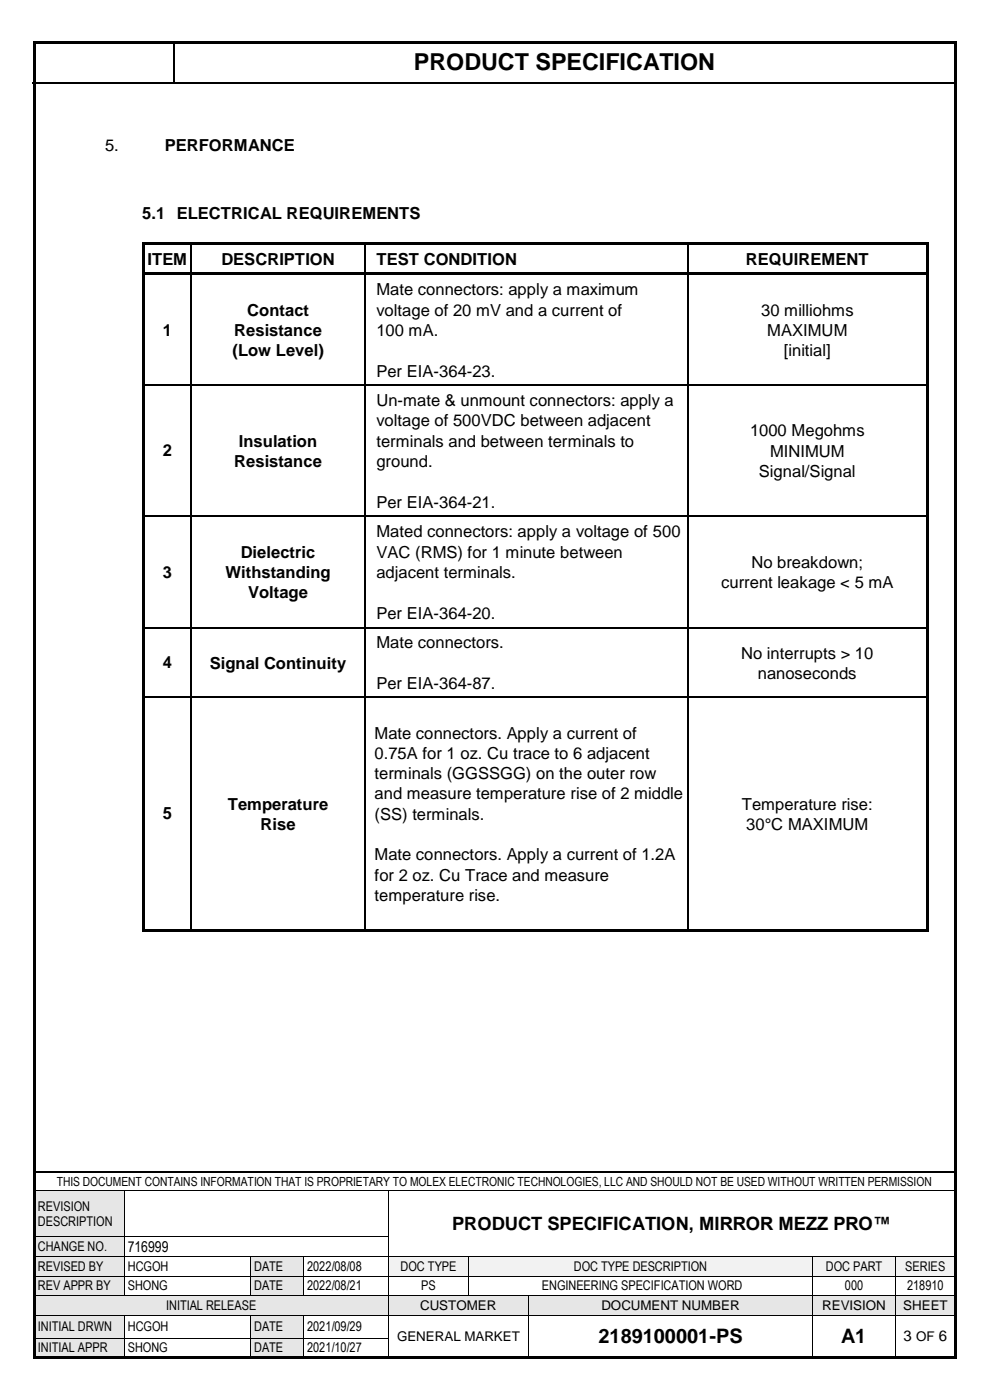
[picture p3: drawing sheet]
<svg xmlns="http://www.w3.org/2000/svg" width="210mm" height="297mm" viewBox="0 0 210 297" stroke-linecap="round" stroke-linejoin="round" font-family="sans-serif">
<defs><g id="words">
<text font-size="5" x="87.8" y="14.9">PRODUCT SPECIFICATION</text>
<g font-size="4.2">
<text x="126.9" y="284.9">2189100001-PS</text>
<text x="178.5" y="284.9">A1</text>
</g>
<text font-size="3.9" x="95.9" y="260.9">PRODUCT SPECIFICATION, MIRROR MEZZ PRO™</text>
<g font-size="3.5">
<text x="22.3" y="32.1">5.</text>
<text x="35" y="32.1">PERFORMANCE</text>
<text x="30.2" y="46.4">5.1 ELECTRICAL REQUIREMENTS</text>
<text x="31.3" y="56.1">ITEM</text>
<text x="47" y="56.1">DESCRIPTION</text>
<text x="79.9" y="56.1">TEST CONDITION</text>
<text x="158.2" y="56.1">REQUIREMENT</text>
<text x="79.9" y="62.7">Mate connectors: apply a maximum</text>
<text x="34.6" y="71.2">1</text>
<text x="49.7" y="71.3">Resistance</text>
<text x="52.5" y="67">Contact</text>
<text x="79.9" y="67">voltage of 20 mV and a current of</text>
<text x="79.9" y="71.3">100 mA.</text>
<text x="161.5" y="67">30 milliohms</text>
<text x="162.8" y="71.3">MAXIMUM</text>
<text x="49.3" y="75.6">(Low Level)</text>
<text x="166.3" y="75.6">[initial]</text>
<text x="79.9" y="79.9">Per EIA-364-23.</text>
<text x="79.9" y="86.2">Un-mate &amp; unmount connectors: apply a</text>
<text x="50.7" y="94.8">Insulation</text>
<text x="79.9" y="90.4">voltage of 500VDC between adjacent</text>
<text x="79.9" y="94.8">terminals and between terminals to</text>
<text x="159.1" y="92.6">1000 Megohms</text>
<text x="34.6" y="96.8">2</text>
<text x="49.7" y="99.1">Resistance</text>
<text x="79.9" y="99.1">ground.</text>
<text x="161" y="101.2">Signal/Signal</text>
<text x="163.4" y="96.9">MINIMUM</text>
<text x="79.9" y="107.7">Per EIA-364-21.</text>
<text x="51.1" y="118.3">Dielectric</text>
<text x="79.9" y="114">Mated connectors: apply a voltage of 500</text>
<text x="79.9" y="118.3">VAC (RMS) for 1 minute between</text>
<text x="34.6" y="122.6">3</text>
<text x="47.8" y="122.7">Withstanding</text>
<text x="79.9" y="122.7">adjacent terminals.</text>
<text x="153" y="124.8">current leakage &lt; 5 mA</text>
<text x="159.4" y="120.5">No breakdown;</text>
<text x="52.6" y="126.9">Voltage</text>
<text x="79.9" y="131.3">Per EIA-364-20.</text>
<text x="79.9" y="137.6">Mate connectors.</text>
<text x="34.6" y="141.8">4</text>
<text x="44.5" y="141.9">Signal Continuity</text>
<text x="157.2" y="139.7">No interrupts &gt; 10</text>
<text x="79.9" y="146.2">Per EIA-364-87.</text>
<text x="160.8" y="144">nanoseconds</text>
<text x="79.5" y="156.7">Mate connectors. Apply a current of</text>
<text x="79.5" y="161">0.75A for 1 oz. Cu trace to 6 adjacent</text>
<text x="79.5" y="165.3">terminals (GGSSGG) on the outer row</text>
<text x="34.6" y="173.8">5</text>
<text x="48.3" y="171.8">Temperature</text>
<text x="79.5" y="169.6">and measure temperature rise of 2 middle</text>
<text x="79.5" y="173.9">(SS) terminals.</text>
<text x="157.3" y="171.8">Temperature rise:</text>
<text x="55.3" y="176.1">Rise</text>
<text x="158.3" y="176.1">30°C MAXIMUM</text>
<text x="79.5" y="182.5">Mate connectors. Apply a current of 1.2A</text>
<text x="79.5" y="186.8">for 2 oz. Cu Trace and measure</text>
<text x="79.5" y="191.2">temperature rise.</text>
</g>
<g font-size="3.2">
<text x="27.1" y="265.6">716999</text>
<text x="191.7" y="284.5">3 OF 6</text>
</g>
<g font-size="2.8">
<text x="8" y="256.9">REVISION</text>
<text x="8" y="260.1">DESCRIPTION</text>
<text x="8" y="265.5">CHANGE NO.</text>
<text x="8" y="269.6">REVISED BY</text>
<text x="27.1" y="269.6">HCGOH</text>
<text x="53.9" y="269.6">DATE</text>
<text x="65.2" y="269.6">2022/08/08</text>
<text x="85" y="269.6">DOC TYPE</text>
<text x="121.7" y="269.6">DOC TYPE DESCRIPTION</text>
<text x="175.2" y="269.6">DOC PART</text>
<text x="192" y="269.6">SERIES</text>
<text x="8" y="273.8">REV APPR BY</text>
<text x="27.1" y="273.8">SHONG</text>
<text x="53.9" y="273.8">DATE</text>
<text x="65.2" y="273.8">2022/08/21</text>
<text x="89.3" y="273.8">PS</text>
<text x="114.9" y="273.8">ENGINEERING SPECIFICATION WORD</text>
<text x="179.2" y="273.8">000</text>
<text x="192.4" y="273.8">218910</text>
<text x="35.2" y="277.9">INITIAL RELEASE</text>
<text x="89.1" y="277.9">CUSTOMER</text>
<text x="127.6" y="277.9">DOCUMENT NUMBER</text>
<text x="174.4" y="277.9">REVISION</text>
<text x="191.6" y="277.9">SHEET</text>
<text x="8" y="282.4">INITIAL DRWN</text>
<text x="8" y="286.8">INITIAL APPR</text>
<text x="27.1" y="282.4">HCGOH</text>
<text x="27.1" y="286.8">SHONG</text>
<text x="53.9" y="282.4">DATE</text>
<text x="53.9" y="286.8">DATE</text>
<text x="65.2" y="282.4">2021/09/29</text>
<text x="65.2" y="286.8">2021/10/27</text>
<text x="84.2" y="284.4">GENERAL MARKET</text>
</g>
<text font-size="2.7" x="12" y="251.6">THIS DOCUMENT CONTAINS INFORMATION THAT IS PROPRIETARY TO MOLEX ELECTRONIC TECHNOLOGIES, LLC AND SHOULD NOT BE USED WITHOUT WRITTEN PERMISSION</text>
</g></defs>
<g fill="#000">
<path d="M36.7 8.9h.3v.2h-.3z" fill-rule="evenodd"/>
<path d="M36.7 17.4h.3v.3h-.3z" fill-rule="evenodd"/>
</g>
<path d="M6.9 17.6h29.8M36.9 9.1v8.3M37 17.6h165.8M7.3 248.6h195.3" fill="none" stroke="#000" stroke-width=".34"/>
<g fill="#e6e6e6">
<path d="M7.3 252.8h19v9.5h-19z" fill-rule="evenodd"/>
<path d="M8 254.3h17.6v3.2h-17.6z" fill-rule="evenodd"/>
<path d="M8 257.5h17.6v3.3h-17.6z" fill-rule="evenodd"/>
</g>
<path d="M7.3 252.6h19M26.4 252.7v9.6M26.5 252.6h55.8M82.4 252.7v9.6M82.5 252.6h120.1" fill="none" stroke="#000" stroke-width=".21"/>
<g fill="#000">
<path d="M26.3 252.6h.2v.1h-.2z" fill-rule="evenodd"/>
<path d="M82.3 252.6h.2v.1h-.2z" fill-rule="evenodd"/>
</g>
<g fill="#e6e6e6">
<path d="M7.3 262.5h19v4h-19z" fill-rule="evenodd"/>
<path d="M8 262.9h17.6v3.2h-17.6z" fill-rule="evenodd"/>
</g>
<path d="M7.3 262.4h19M26.4 262.5v4M26.5 262.4h55.8M82.4 262.5v4" fill="none" stroke="#000" stroke-width=".21"/>
<g fill="#000">
<path d="M26.3 262.3h.2v.2h-.2z" fill-rule="evenodd"/>
<path d="M82.3 262.3h.2v.2h-.2z" fill-rule="evenodd"/>
</g>
<g fill="#e6e6e6">
<path d="M7.3 266.6h19v4h-19z" fill-rule="evenodd"/>
<path d="M8 267h17.6v3.2h-17.6z" fill-rule="evenodd"/>
</g>
<g fill="#fff">
<path d="M26.4 266.6h26.7v4h-26.7z" fill-rule="evenodd"/>
<path d="M27.1 267h25.3v3.2h-25.3z" fill-rule="evenodd"/>
</g>
<g fill="#e6e6e6">
<path d="M53.2 266.6h11.1v4h-11.1z" fill-rule="evenodd"/>
<path d="M53.9 267h9.7v3.2h-9.7z" fill-rule="evenodd"/>
</g>
<g fill="#f2f2f2">
<path d="M82.5 266.6h16.8v4h-16.8z" fill-rule="evenodd"/>
<path d="M83.2 267h15.4v3.2h-15.4z" fill-rule="evenodd"/>
<path d="M99.5 266.6h72.8v4h-72.8z" fill-rule="evenodd"/>
<path d="M100.1 267h71.5v3.2h-71.5z" fill-rule="evenodd"/>
<path d="M172.5 266.6h17.4v4h-17.4z" fill-rule="evenodd"/>
<path d="M173.1 267h16.1v3.2h-16.1z" fill-rule="evenodd"/>
<path d="M190.1 266.6h12.5v4h-12.5z" fill-rule="evenodd"/>
<path d="M190.7 267h11.1v3.2h-11.1z" fill-rule="evenodd"/>
</g>
<g fill="none" stroke="#000" stroke-width=".21">
<path d="M7.3 266.6h19M26.4 266.6v4M26.5 266.6h26.6M53.2 266.6v4M53.3 266.6h11.1M64.4 266.6v4M64.5 266.6h17.8M82.4 266.6v4M82.5 266.6h16.8M99.4 266.6v4M99.5 266.6h72.8M172.4 266.6v4"/>
<path d="M172.5 266.6h17.4M190 266.6v4M190.1 266.6h12.5"/>
</g>
<g fill="#000">
<path d="M26.3 266.5h.2v.1h-.2z" fill-rule="evenodd"/>
<path d="M53.1 266.5h.2v.1h-.2z" fill-rule="evenodd"/>
<path d="M64.4 266.5h.1v.1h-.1z" fill-rule="evenodd"/>
<path d="M82.3 266.5h.2v.1h-.2z" fill-rule="evenodd"/>
<path d="M99.3 266.5h.2v.1h-.2z" fill-rule="evenodd"/>
<path d="M172.3 266.5h.2v.1h-.2z" fill-rule="evenodd"/>
<path d="M189.9 266.5h.2v.1h-.2z" fill-rule="evenodd"/>
</g>
<g fill="#e6e6e6">
<path d="M7.3 270.8h19v4h-19z" fill-rule="evenodd"/>
<path d="M8 271.2h17.6v3.2h-17.6z" fill-rule="evenodd"/>
</g>
<g fill="#fff">
<path d="M26.4 270.8h26.7v4h-26.7z" fill-rule="evenodd"/>
<path d="M27.1 271.2h25.3v3.2h-25.3z" fill-rule="evenodd"/>
</g>
<g fill="#e6e6e6">
<path d="M53.2 270.8h11.1v4h-11.1z" fill-rule="evenodd"/>
<path d="M53.9 271.2h9.7v3.2h-9.7z" fill-rule="evenodd"/>
</g>
<g fill="#fff">
<path d="M64.5 270.8h17.8v4h-17.8z" fill-rule="evenodd"/>
<path d="M65.2 271.2h16.4v3.2h-16.4z" fill-rule="evenodd"/>
</g>
<g fill="none" stroke="#000" stroke-width=".21">
<path d="M7.3 270.7h19M26.4 270.8v4M26.5 270.7h26.6M53.2 270.8v4M53.3 270.7h11.1M64.4 270.8v4M64.5 270.7h17.8M82.4 270.8v4M82.5 270.7h16.8M99.4 270.8v4M99.5 270.7h72.8M172.4 270.8v4"/>
<path d="M172.5 270.7h17.4M190 270.8v4M190.1 270.7h12.5"/>
</g>
<g fill="#000">
<path d="M26.3 270.6h.2v.2h-.2z" fill-rule="evenodd"/>
<path d="M53.1 270.6h.2v.2h-.2z" fill-rule="evenodd"/>
<path d="M64.4 270.6h.1v.2h-.1z" fill-rule="evenodd"/>
<path d="M82.3 270.6h.2v.2h-.2z" fill-rule="evenodd"/>
<path d="M99.3 270.6h.2v.2h-.2z" fill-rule="evenodd"/>
<path d="M172.3 270.6h.2v.2h-.2z" fill-rule="evenodd"/>
<path d="M189.9 270.6h.2v.2h-.2z" fill-rule="evenodd"/>
</g>
<g fill="#e6e6e6">
<path d="M7.3 274.9h75v4h-75z" fill-rule="evenodd"/>
<path d="M8 275.3h73.6v3.2h-73.6z" fill-rule="evenodd"/>
<path d="M82.5 274.9h29.5v4h-29.5z" fill-rule="evenodd"/>
<path d="M83.2 275.3h28.1v3.2h-28.1z" fill-rule="evenodd"/>
<path d="M112.2 274.9h60.1v4h-60.1z" fill-rule="evenodd"/>
<path d="M112.8 275.3h58.8v3.2h-58.8z" fill-rule="evenodd"/>
<path d="M172.5 274.9h17.4v4h-17.4z" fill-rule="evenodd"/>
<path d="M173.1 275.3h16.1v3.2h-16.1z" fill-rule="evenodd"/>
<path d="M190.1 274.9h12.5v4h-12.5z" fill-rule="evenodd"/>
<path d="M190.7 275.3h11.1v3.2h-11.1z" fill-rule="evenodd"/>
</g>
<g fill="none" stroke="#000" stroke-width=".21">
<path d="M7.3 274.9h19M26.5 274.9h26.6M53.3 274.9h11.1M64.5 274.9h17.8M82.4 274.9v4M82.5 274.9h16.8M99.5 274.9h12.5M112.1 274.9v4M112.2 274.9h60.1M172.4 274.9v4M172.5 274.9h17.4M190 274.9v4"/>
<path d="M190.1 274.9h12.5"/>
</g>
<g fill="#000">
<path d="M26.3 274.8h.2v.1h-.2z" fill-rule="evenodd"/>
<path d="M53.1 274.8h.2v.1h-.2z" fill-rule="evenodd"/>
<path d="M64.4 274.8h.1v.1h-.1z" fill-rule="evenodd"/>
<path d="M82.3 274.8h.2v.1h-.2z" fill-rule="evenodd"/>
<path d="M99.3 274.8h.2v.1h-.2z" fill-rule="evenodd"/>
<path d="M112 274.8h.2v.1h-.2z" fill-rule="evenodd"/>
<path d="M172.3 274.8h.2v.1h-.2z" fill-rule="evenodd"/>
<path d="M189.9 274.8h.2v.1h-.2z" fill-rule="evenodd"/>
</g>
<g fill="#e6e6e6">
<path d="M7.3 279.1h19v4.7h-19z" fill-rule="evenodd"/>
<path d="M8 279.8h17.6v3.2h-17.6z" fill-rule="evenodd"/>
<path d="M53.2 279.1h11.1v4.7h-11.1z" fill-rule="evenodd"/>
<path d="M53.9 279.8h9.7v3.2h-9.7z" fill-rule="evenodd"/>
</g>
<g fill="#fff">
<path d="M112.2 279.1h60.1v8.6h-60.1z" fill-rule="evenodd"/>
<path d="M112.8 281h58.8v4.8h-58.8z" fill-rule="evenodd"/>
<path d="M172.5 279.1h17.4v8.6h-17.4z" fill-rule="evenodd"/>
<path d="M173.1 281h16.1v4.8h-16.1z" fill-rule="evenodd"/>
<path d="M190.1 279.1h12.5v8.6h-12.5z" fill-rule="evenodd"/>
<path d="M190.7 281.6h11.1v3.6h-11.1z" fill-rule="evenodd"/>
</g>
<g fill="none" stroke="#000" stroke-width=".21">
<path d="M7.3 279h19M26.4 279.1v4.7M26.5 279h26.6M53.2 279.1v4.7M53.3 279h11.1M64.4 279.1v4.7M64.5 279h17.8M82.4 279.1v4.7M82.5 279h29.5M112.1 279.1v4.7M112.2 279h60.1M172.4 279.1v4.7"/>
<path d="M172.5 279h17.4M190 279.1v4.7M190.1 279h12.5"/>
</g>
<g fill="#000">
<path d="M26.3 278.9h.2v.2h-.2z" fill-rule="evenodd"/>
<path d="M53.1 278.9h.2v.2h-.2z" fill-rule="evenodd"/>
<path d="M64.4 278.9h.1v.2h-.1z" fill-rule="evenodd"/>
<path d="M82.3 278.9h.2v.2h-.2z" fill-rule="evenodd"/>
<path d="M112 278.9h.2v.2h-.2z" fill-rule="evenodd"/>
<path d="M172.3 278.9h.2v.2h-.2z" fill-rule="evenodd"/>
<path d="M189.9 278.9h.2v.2h-.2z" fill-rule="evenodd"/>
</g>
<g fill="#e6e6e6">
<path d="M7.3 284h19v3.7h-19z" fill-rule="evenodd"/>
<path d="M8 284.2h17.6v3.2h-17.6z" fill-rule="evenodd"/>
<path d="M53.2 284h11.1v3.7h-11.1z" fill-rule="evenodd"/>
<path d="M53.9 284.2h9.7v3.2h-9.7z" fill-rule="evenodd"/>
</g>
<path d="M7.3 283.9h19M26.4 284v3.7M26.5 283.9h26.6M53.2 284v3.7M53.3 283.9h11.1M64.4 284v3.7M64.5 283.9h17.8M82.4 284v3.7M112.1 284v3.7M172.4 284v3.7M190 284v3.7" fill="none" stroke="#000" stroke-width=".21"/>
<g fill="#000">
<path d="M7 8.8h.5v.5h-.5z" fill-rule="evenodd"/>
<path d="M7 8.8h.5v.5h-.5z" fill-rule="evenodd"/>
<path d="M7.5 8.8h195v.5h-195z" fill-rule="evenodd"/>
<path d="M202.5 8.8h.5v.5h-.5z" fill-rule="evenodd"/>
<path d="M202.5 8.8h.5v.5h-.5z" fill-rule="evenodd"/>
<path d="M30.2 51.4h.5v1.3h-.5z" fill-rule="evenodd"/>
<path d="M30.2 51.4h.5v.6h-.5z" fill-rule="evenodd"/>
<path d="M30.2 52.7h.5v5.1h-.5z" fill-rule="evenodd"/>
<path d="M30.2 57.8h.5v1.3h-.5z" fill-rule="evenodd"/>
<path d="M30.7 51.4h9.8v.6h-9.8z" fill-rule="evenodd"/>
<path d="M30.7 57.8h9.8v.5h-9.8z" fill-rule="evenodd"/>
<path d="M40.5 52h.2v.7h-.2z" fill-rule="evenodd"/>
<path d="M40.5 51.4h.5v.6h-.5z" fill-rule="evenodd"/>
<path d="M40.5 58.3h.2v.8h-.2z" fill-rule="evenodd"/>
<path d="M40.5 57.8h.5v.5h-.5z" fill-rule="evenodd"/>
<path d="M41 51.4h36.3v.6h-36.3z" fill-rule="evenodd"/>
<path d="M41 57.8h36.3v.5h-36.3z" fill-rule="evenodd"/>
<path d="M77.3 52h.3v.7h-.3z" fill-rule="evenodd"/>
<path d="M77.3 51.4h.5v.6h-.5z" fill-rule="evenodd"/>
<path d="M77.3 58.3h.3v.8h-.3z" fill-rule="evenodd"/>
<path d="M77.3 57.8h.5v.5h-.5z" fill-rule="evenodd"/>
<path d="M77.8 51.4h68v.6h-68z" fill-rule="evenodd"/>
<path d="M77.8 57.8h68v.5h-68z" fill-rule="evenodd"/>
<path d="M145.8 52h.3v.7h-.3z" fill-rule="evenodd"/>
<path d="M145.8 51.4h.5v.6h-.5z" fill-rule="evenodd"/>
<path d="M145.8 58.3h.3v.8h-.3z" fill-rule="evenodd"/>
<path d="M145.8 57.8h.5v.5h-.5z" fill-rule="evenodd"/>
<path d="M146.3 51.4h50.2v.6h-50.2z" fill-rule="evenodd"/>
<path d="M146.3 57.8h50.2v.5h-50.2z" fill-rule="evenodd"/>
<path d="M196.5 51.4h.5v1.3h-.5z" fill-rule="evenodd"/>
<path d="M196.5 51.4h.5v.6h-.5z" fill-rule="evenodd"/>
<path d="M196.5 52.7h.5v5.1h-.5z" fill-rule="evenodd"/>
<path d="M196.5 57.8h.5v1.3h-.5z" fill-rule="evenodd"/>
<path d="M30.2 59.1h.5v22.5h-.5z" fill-rule="evenodd"/>
<path d="M30.2 81.6h.5v1h-.5z" fill-rule="evenodd"/>
<path d="M40.5 81.6h.2v1h-.2z" fill-rule="evenodd"/>
<path d="M77.3 81.6h.3v1h-.3z" fill-rule="evenodd"/>
<path d="M145.8 81.6h.3v1h-.3z" fill-rule="evenodd"/>
<path d="M196.5 59.1h.5v22.5h-.5z" fill-rule="evenodd"/>
<path d="M196.5 81.6h.5v1h-.5z" fill-rule="evenodd"/>
<path d="M30.2 82.6h.5v26.8h-.5z" fill-rule="evenodd"/>
<path d="M30.2 109.4h.5v1h-.5z" fill-rule="evenodd"/>
<path d="M40.5 109.4h.2v1h-.2z" fill-rule="evenodd"/>
<path d="M77.3 109.4h.3v1h-.3z" fill-rule="evenodd"/>
<path d="M145.8 109.4h.3v1h-.3z" fill-rule="evenodd"/>
<path d="M196.5 82.6h.5v26.8h-.5z" fill-rule="evenodd"/>
<path d="M196.5 109.4h.5v1h-.5z" fill-rule="evenodd"/>
<path d="M30.2 110.4h.5v22.6h-.5z" fill-rule="evenodd"/>
<path d="M30.2 133h.5v1h-.5z" fill-rule="evenodd"/>
<path d="M40.5 133h.2v1h-.2z" fill-rule="evenodd"/>
<path d="M77.3 133h.3v1h-.3z" fill-rule="evenodd"/>
<path d="M145.8 133h.3v1h-.3z" fill-rule="evenodd"/>
<path d="M196.5 110.4h.5v22.6h-.5z" fill-rule="evenodd"/>
<path d="M196.5 133h.5v1h-.5z" fill-rule="evenodd"/>
<path d="M30.2 134h.5v13.8h-.5z" fill-rule="evenodd"/>
<path d="M30.2 147.8h.5v1.1h-.5z" fill-rule="evenodd"/>
<path d="M40.5 147.8h.2v1.1h-.2z" fill-rule="evenodd"/>
<path d="M77.3 147.8h.3v1.1h-.3z" fill-rule="evenodd"/>
<path d="M145.8 147.8h.3v1.1h-.3z" fill-rule="evenodd"/>
<path d="M196.5 134h.5v13.8h-.5z" fill-rule="evenodd"/>
<path d="M196.5 147.8h.5v1.1h-.5z" fill-rule="evenodd"/>
<path d="M30.2 148.9h.5v48.3h-.5z" fill-rule="evenodd"/>
<path d="M30.2 197.2h.5v.5h-.5z" fill-rule="evenodd"/>
<path d="M30.2 197.2h.5v.5h-.5z" fill-rule="evenodd"/>
<path d="M30.7 197.2h9.8v.5h-9.8z" fill-rule="evenodd"/>
<path d="M40.5 197.2h.5v.5h-.5z" fill-rule="evenodd"/>
<path d="M41 197.2h36.3v.5h-36.3z" fill-rule="evenodd"/>
<path d="M77.3 197.2h.5v.5h-.5z" fill-rule="evenodd"/>
<path d="M77.8 197.2h68v.5h-68z" fill-rule="evenodd"/>
<path d="M145.8 197.2h.5v.5h-.5z" fill-rule="evenodd"/>
<path d="M146.3 197.2h50.2v.5h-50.2z" fill-rule="evenodd"/>
<path d="M196.5 148.9h.5v48.3h-.5z" fill-rule="evenodd"/>
<path d="M196.5 197.2h.5v.5h-.5z" fill-rule="evenodd"/>
<path d="M196.5 197.2h.5v.5h-.5z" fill-rule="evenodd"/>
<path d="M7 9.3h.5v278.4h-.5z" fill-rule="evenodd"/>
<path d="M7 287.7h.5v.5h-.5z" fill-rule="evenodd"/>
<path d="M7 287.7h.5v.5h-.5z" fill-rule="evenodd"/>
<path d="M7.5 287.7h195v.5h-195z" fill-rule="evenodd"/>
<path d="M26.3 283.8h.2v.2h-.2z" fill-rule="evenodd"/>
<path d="M53.1 283.8h.2v.2h-.2z" fill-rule="evenodd"/>
<path d="M64.4 283.8h.1v.2h-.1z" fill-rule="evenodd"/>
<path d="M82.3 283.8h.2v.2h-.2z" fill-rule="evenodd"/>
<path d="M112 283.8h.2v.2h-.2z" fill-rule="evenodd"/>
<path d="M172.3 283.8h.2v.2h-.2z" fill-rule="evenodd"/>
<path d="M189.9 283.8h.2v.2h-.2z" fill-rule="evenodd"/>
<path d="M202.5 9.3h.5v278.4h-.5z" fill-rule="evenodd"/>
<path d="M202.5 287.7h.5v.5h-.5z" fill-rule="evenodd"/>
<path d="M202.5 287.7h.5v.5h-.5z" fill-rule="evenodd"/>
</g>
<g fill="none" stroke="#000" stroke-width=".25">
<path d="M40.6 52.7v5.1M40.6 59.1v22.5M77.4 52.7v5.1M77.4 59.1v22.5M145.9 52.7v5.1M145.9 59.1v22.5M30.7 81.7h9.8M40.6 82.6v26.8M40.7 81.7h36.6M77.4 82.6v26.8M77.6 81.7h68.2M145.9 82.6v26.8"/>
<path d="M146.1 81.7h50.4M30.7 109.5h9.8M40.6 110.4v22.6M40.7 109.5h36.6M77.4 110.4v22.6M77.6 109.5h68.2M145.9 110.4v22.6M146.1 109.5h50.4M30.7 133.2h9.8M40.6 134v13.8M40.7 133.2h36.6M77.4 134v13.8"/>
<path d="M77.6 133.2h68.2M145.9 134v13.8M146.1 133.2h50.4M30.7 148h9.8M40.6 148.9v48.3M40.7 148h36.6M77.4 148.9v48.3M77.6 148h68.2M145.9 148.9v48.3M146.1 148h50.4"/>
</g>
<use href="#words"/>
</svg>
